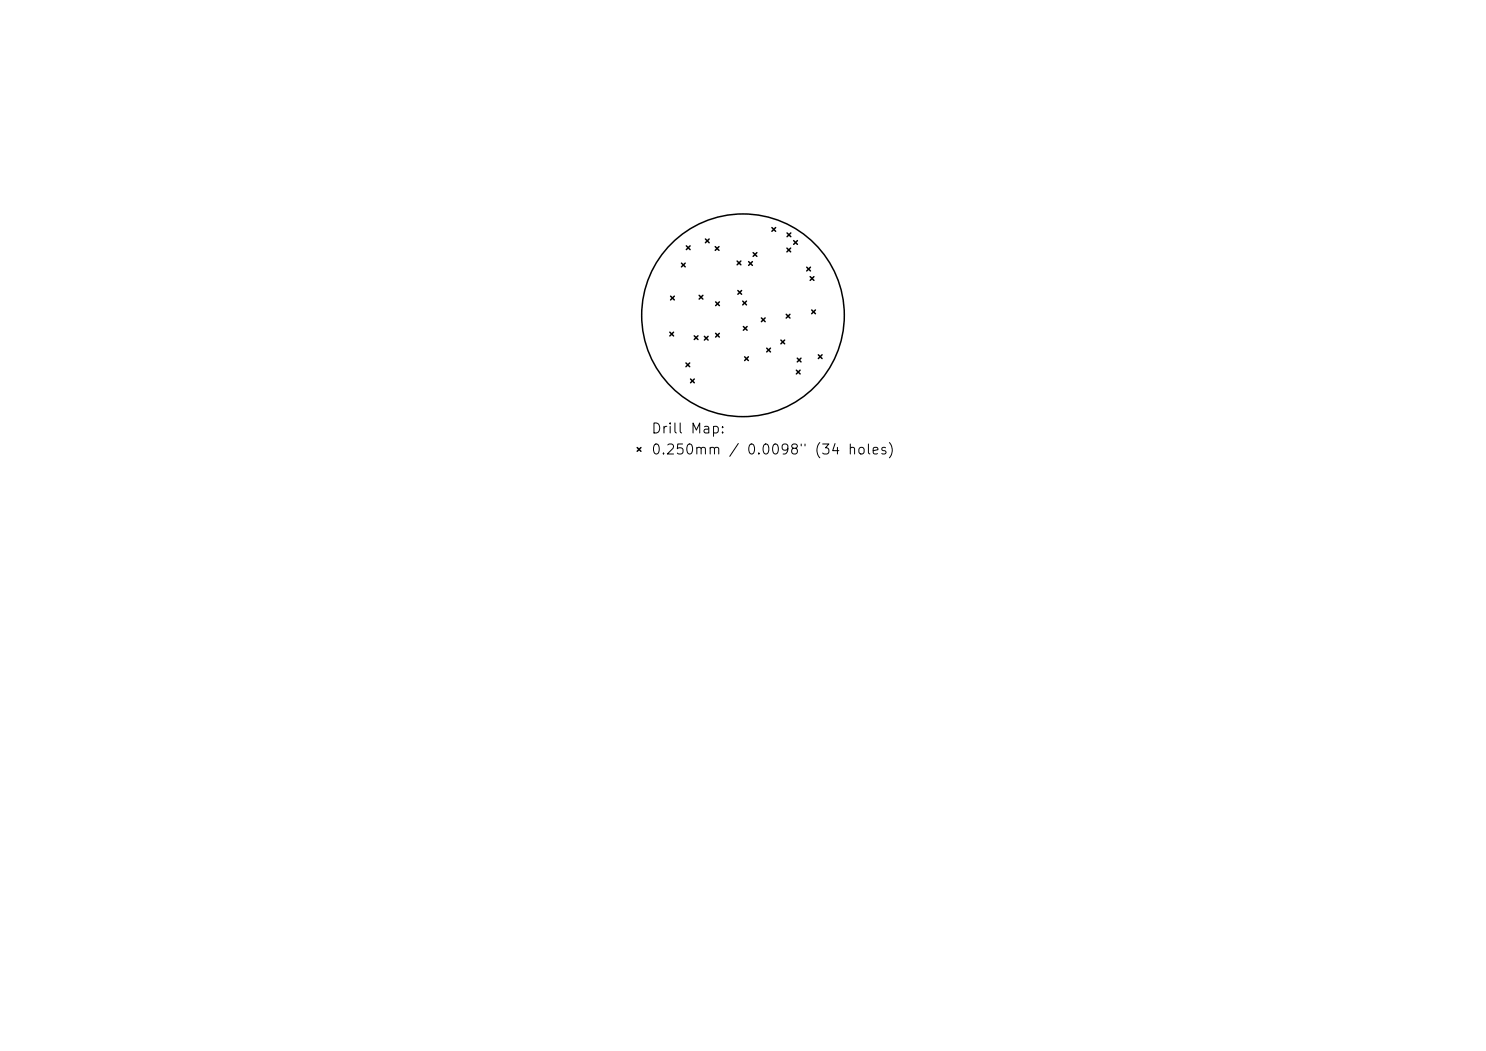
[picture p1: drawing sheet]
<svg xmlns="http://www.w3.org/2000/svg" width="297mm" height="210mm" viewBox="0 0 297 210" stroke-linecap="round" stroke-linejoin="round" font-family="sans-serif">
<defs><g id="words">
<g font-size="2">
<text x="130" y="87.1">Drill Map:</text>
<text x="130" y="91.3">0.250mm / 0.0098&quot; (34 holes)</text>
</g>
</g></defs>
<g fill="none" stroke="#000" stroke-width=".3">
<path d="M134 59.2l.8 .7M134.8 59.2l-.8 .7M136.2 52.6l.8 .7M137 52.6l-.8 .7M137.2 49.1l.7 .8M137.9 49.1l-.7 .8M139.7 59l.8 .8M140.5 59l-.8 .8M141 47.8l.7 .7M141.7 47.8l-.7 .7M143 49.3l.7 .7M143.7 49.3l-.7 .7"/>
<path d="M147.3 52.2l.8 .7M147.5 58l.7 .8M148.1 52.2l-.8 .7M148.2 58l-.7 .8M149.6 52.3l.8 .7M150.4 52.3l-.8 .7M150.5 50.5l.8 .7M151.3 50.5l-.8 .7M154.3 45.5l.7 .7M155 45.5l-.7 .7M157.3 49.6l.7 .7M157.3 46.5l.8 .8"/>
<path d="M158 49.6l-.7 .7M158.1 46.5l-.8 .8M158.6 48.1l.8 .7M159.4 48.1l-.8 .7M161.2 53.4l.8 .7M161.9 55.3l.8 .7M162 53.4l-.8 .7M162.7 55.3l-.8 .7M133.9 66.4l.7 .7M134.6 66.4l-.7 .7M137.1 72.5l.8 .8M137.9 72.5l-.8 .8"/>
<path d="M138 75.7l.8 .8M138.8 67.1l.7 .7M138.8 75.7l-.8 .8M139.5 67.1l-.7 .7M140.8 67.2l.7 .8M141.5 67.2l-.7 .8M143 66.6l.8 .8M143 60.3l.8 .8M143.8 66.6l-.8 .8M143.8 60.3l-.8 .8M148.4 60.2l.8 .7M148.6 65.2l.7 .8"/>
<path d="M148.8 71.3l.8 .7M149.2 60.2l-.8 .7M149.3 65.2l-.7 .8M149.6 71.3l-.8 .7M152.2 63.5l.7 .8M152.9 63.5l-.7 .8M153.2 69.6l.8 .7M154 69.6l-.8 .7M156.1 68l.7 .7M156.8 68l-.7 .7M157.1 62.8l.8 .7M157.9 62.8l-.8 .7"/>
<path d="M159.2 74l.7 .7M159.3 71.6l.8 .7M159.9 74l-.7 .7M160.1 71.6l-.8 .7M162.2 61.9l.8 .8M163 61.9l-.8 .8M163.6 70.9l.7 .7M164.3 70.9l-.7 .7M127.4 89.4l.7 .8M128.1 89.4l-.7 .8"/>
<circle cx="148.5" cy="63" r="20.2"/>
</g>
<use href="#words"/>
</svg>
